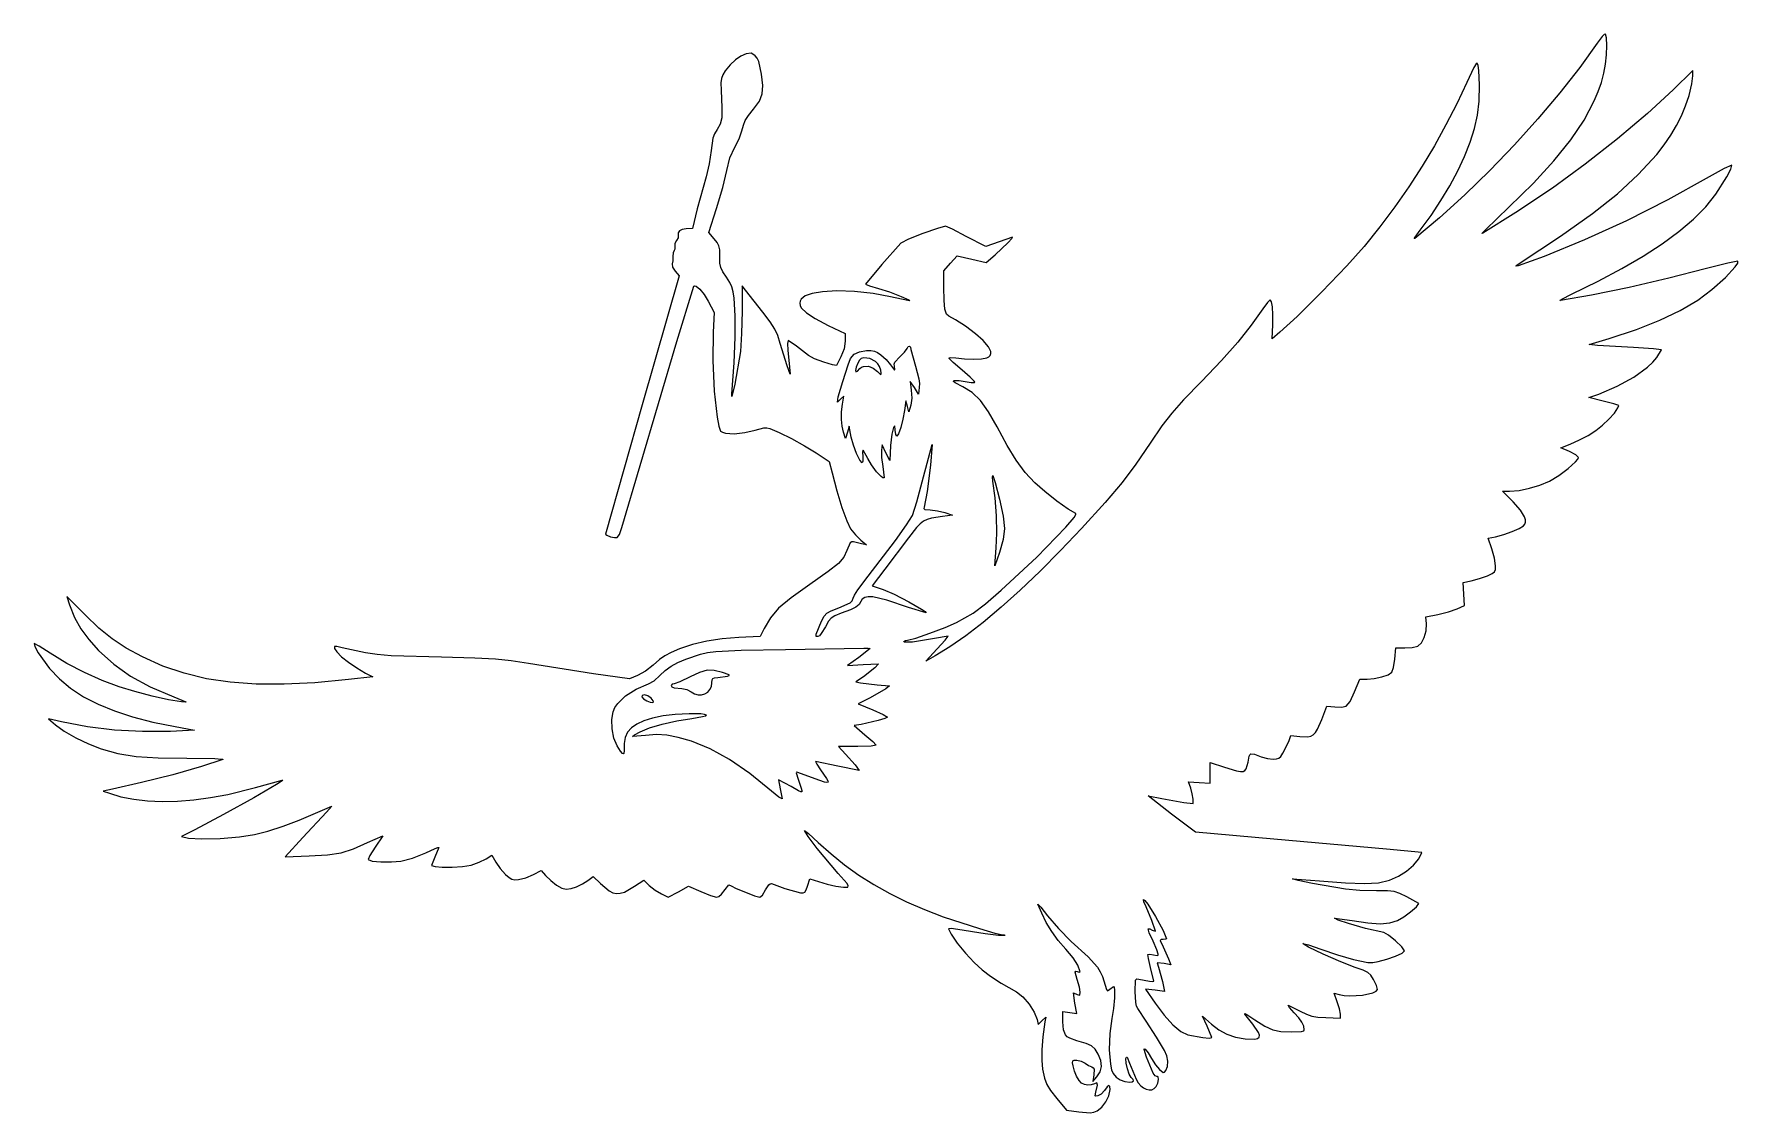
# Model space of a CAD drawing. Extents: x 20 to 403, y 36 to 279.
import ezdxf

# ---------------------------------------------------------------- set-up
doc = ezdxf.new("R2010")
doc.units = 0

msp = doc.modelspace()

# ---------------------------------------------------------------- linework, layer by layer
at = {"layer": 'Layer 1', "color": 7}
for points in [[(371.792734, 277.212952), (367.883926, 271.741517), (363.40213, 266.018314), (358.458966, 260.1653), (353.166056, 254.304431), (347.63502, 248.557664), (341.977481, 243.046954), (336.305059, 237.89426), (330.729375, 233.221536), (330.624093, 233.191219), (330.81316, 233.534626), (331.92882, 235.091259), (334.37918, 238.40751), (336.615807, 241.751046), (338.62671, 245.096236), (340.399902, 248.417448), (341.923393, 251.689051), (343.185194, 254.885412), (344.173317, 257.980901), (344.875773, 260.949887), (345.207053, 264.095123), (345.303516, 267.829058), (345.168468, 271.060284), (345.015161, 272.146316), (344.805217, 272.697394), (344.519688, 272.515493), (344.002647, 271.691977), (342.406327, 268.358225), (340.163362, 263.538671), (337.744696, 258.786916), (335.14661, 254.098001), (332.365383, 249.466963), (329.397294, 244.888841), (326.238621, 240.358676), (322.885646, 235.871505), (319.334646, 231.422368), (315.406683, 227.062804), (309.818459, 221.257952), (304.243464, 215.711069), (300.355189, 212.125411), (298.591299, 210.643744), (298.73241, 213.783468), (298.782571, 216.034633), (298.683903, 217.822776), (298.459559, 219.002378), (298.132688, 219.427916), (297.532965, 218.832603), (296.509909, 217.417081), (293.898249, 213.714015), (290.856642, 209.911729), (287.193263, 205.778715), (282.716289, 201.08346), (278.67643, 196.91186), (276.009097, 193.930886), (273.811401, 191.042516), (271.180449, 187.148729), (267.951979, 182.439143), (264.826035, 178.338098), (261.005559, 173.853408), (255.693494, 167.992884), (250.968612, 162.992669), (246.363619, 158.352122), (241.9058, 154.093568), (237.622441, 150.239331), (233.540827, 146.811734), (229.688244, 143.833103), (226.091975, 141.325761), (222.779307, 139.312032), (220.662639, 138.147865), (223.237918, 140.899533), (225.041496, 142.87068), (225.707364, 143.757035), (222.602918, 143.227868), (217.668436, 142.429708), (216.168578, 142.359703), (215.795061, 142.422886), (215.723747, 142.55759), (216.063296, 142.782486), (216.535136, 142.87509), (218.364621, 143.318267), (221.566633, 144.383216), (225.013384, 145.673061), (227.577088, 146.790926), (231.281257, 148.907594), (234.071235, 151.049549), (237.64008, 154.110518), (245.612863, 161.532636), (252.196582, 168.260223), (254.029099, 170.453028), (254.416293, 171.097339), (254.388216, 171.379552), (252.697086, 172.324887), (250.14606, 174.126811), (247.423055, 176.266079), (245.215988, 178.223446), (243.048608, 180.593122), (241.000291, 183.343136), (238.925515, 186.681849), (236.67876, 190.81762), (234.772657, 194.242323), (232.965772, 196.75752), (231.092741, 198.551727), (228.9882, 199.813459), (227.236437, 200.767062), (226.913286, 201.067337), (226.959726, 201.25103), (228.164684, 201.271976), (230.857923, 200.836515), (231.589938, 200.790213), (231.673998, 200.91341), (231.55466, 201.154016), (230.659486, 202.046985), (228.811811, 203.588184), (226.792157, 205.294747), (225.883753, 206.234019), (225.917929, 206.399383), (226.183615, 206.472144), (227.435977, 206.339852), (229.385075, 206.122122), (231.413549, 206.05322), (233.190668, 206.136454), (234.385703, 206.37513), (234.858715, 206.621454), (235.166776, 206.936819), (235.310299, 207.320809), (235.289697, 207.773013), (234.757774, 208.880405), (233.574314, 210.255688), (231.830819, 211.764916), (229.548235, 213.465968), (227.338411, 214.928894), (225.813198, 215.723747), (225.285133, 216.18291), (224.948892, 217.306838), (224.7714, 219.27082), (224.719586, 222.25014), (224.719586, 225.954309), (226.236531, 227.647643), (227.718199, 229.340978), (230.999034, 228.600144), (234.244592, 227.824032), (236.290704, 229.587922), (239.196713, 232.317542), (240.016371, 233.204448), (240.171262, 233.539036), (237.172649, 232.480702), (234.138759, 231.422368), (229.729034, 233.715425), (226.677504, 235.338204), (225.107642, 236.008482), (223.258865, 235.497505), (220.00118, 234.328377), (216.783183, 233.0468), (215.053469, 232.19848), (210.736348, 227.37865), (207.080686, 222.955696), (207.936173, 222.598508), (210.008743, 222.003195), (212.448424, 221.225981), (215.079927, 220.204028), (216.825076, 219.393741), (217.028337, 219.210599), (216.605692, 219.251527), (212.725134, 220.133472), (208.794967, 220.840682), (204.593601, 221.29323), (200.630361, 221.448121), (197.414569, 221.262362), (195.061981, 220.84013), (193.463455, 220.292222), (192.552847, 219.585564), (192.334841, 219.162368), (192.26401, 218.687082), (192.351791, 218.178103), (192.6223, 217.651348), (193.754497, 216.513088), (195.74659, 215.209463), (198.68457, 213.677635), (202.459294, 211.843189), (202.494572, 210.114577), (202.269676, 208.390374), (201.542071, 206.586797), (200.519015, 204.681796), (199.607305, 204.775502), (197.670333, 205.378532), (195.58784, 206.18), (194.239567, 206.869019), (191.558454, 208.985687), (189.653453, 210.255688), (189.499112, 209.611868), (189.582897, 208.068464), (189.970953, 204.258462), (190.147342, 202.670961), (189.406508, 204.61124), (187.854285, 209.620688), (187.311889, 211.417651), (186.663659, 212.857426), (185.631784, 214.442722), (183.938449, 216.676248), (180.057891, 221.61514), (179.28178, 222.56764), (179.28178, 216.852637), (179.167127, 211.82996), (178.893724, 207.786242), (177.632542, 200.417592), (177.07802, 197.968541), (176.944212, 197.682253), (176.953445, 198.261236), (177.482612, 205.25506), (177.747195, 211.0318), (177.747195, 215.803122), (177.482612, 219.780694), (177.28693, 221.233698), (177.001952, 222.329515), (176.52515, 223.332727), (175.754, 224.507919), (174.927176, 225.727208), (174.483999, 226.668684), (174.305405, 227.702765), (174.272332, 229.199867), (174.242566, 230.675471), (174.087124, 231.611986), (173.706785, 232.33022), (173.002331, 233.15098), (171.767608, 234.562092), (173.531498, 239.959596), (174.929381, 244.691231), (175.824555, 248.496823), (176.538931, 251.416061), (177.623723, 253.753215), (178.607092, 255.680265), (179.246502, 257.422107), (179.570617, 258.714707), (180.013794, 259.77249), (180.734784, 260.889804), (181.892337, 262.360999), (183.170055, 264.130952), (183.832616, 265.752077), (183.96601, 267.6444), (183.656227, 270.227948), (183.038865, 273.08545), (182.683882, 273.829591), (182.209837, 274.355451), (181.731933, 274.729175), (181.297024, 274.911076), (180.199002, 274.778784), (179.024362, 274.267807), (177.786883, 273.416179), (176.582477, 272.293353), (175.507055, 270.968782), (174.927176, 270.057071), (174.62511, 269.257808), (174.534711, 268.220421), (174.589832, 266.594335), (174.749134, 262.631645), (174.700075, 260.345754), (174.36659, 258.979291), (173.672609, 257.774885), (173.091077, 256.787657), (172.724519, 255.830196), (172.332053, 253.012382), (171.882261, 250.013769), (171.167886, 247.120989), (169.192329, 239.88904), (168.098717, 235.479315), (166.722883, 235.408759), (165.801801, 235.281429), (165.175069, 234.972197), (164.872452, 234.510829), (164.923715, 233.927092), (164.888437, 233.389105), (164.535659, 232.798202), (164.182881, 232.136743), (164.147603, 231.422368), (164.182881, 230.857923), (164.006492, 230.505145), (163.786006, 230.037714), (163.72427, 229.199867), (163.702221, 228.234137), (163.547881, 227.506532), (163.591978, 226.809796), (164.218159, 225.848476), (165.100104, 224.790142), (156.809821, 195.827068), (148.519538, 166.722883), (148.862945, 166.437353), (149.652837, 166.13198), (150.528719, 165.91921), (151.130095, 165.911493), (151.663672, 166.656737), (152.223707, 168.169273), (164.606215, 210.044021), (168.451495, 222.532362), (168.661784, 222.606708), (168.963023, 222.498738), (169.765593, 221.813577), (170.713684, 220.632322), (171.661775, 219.110416), (173.037609, 216.605692), (172.755387, 212.125411), (172.667743, 205.775407), (173.006741, 198.84332), (173.643395, 192.996024), (174.033036, 191.000073), (174.448721, 189.900397), (174.860341, 189.615763), (175.552255, 189.422493), (177.535528, 189.305085), (179.915678, 189.538249), (182.209837, 190.112064), (184.150116, 190.645641), (184.839136, 190.632963), (185.561228, 190.464842), (187.648682, 189.595024), (190.407516, 188.215882), (193.344944, 186.585387), (195.968179, 184.961505), (198.896236, 183.021226), (199.531237, 180.516503), (200.608863, 176.459556), (201.775787, 172.69365), (202.86995, 169.681808), (203.729295, 167.88705), (204.805268, 166.568542), (205.987074, 165.382326), (207.257075, 164.288715), (206.198741, 164.500381), (204.399573, 164.958993), (203.988918, 164.988207), (203.65433, 164.742916), (202.882628, 163.018714), (202.201877, 161.500666), (201.008495, 160.108295), (198.670789, 158.266133), (194.557067, 155.398709), (190.32318, 152.371433), (187.514736, 150.018845), (185.652179, 147.877923), (184.255949, 145.485647), (183.338727, 143.686479), (178.540946, 143.474813), (174.770631, 143.176605), (171.317816, 142.650194), (168.142814, 141.892273), (165.205937, 140.899533), (163.287707, 140.088144), (161.898644, 139.356129), (160.68156, 138.478594), (159.279267, 137.230642), (157.510967, 135.850398), (155.716209, 134.867029), (153.952319, 134.161473), (145.838425, 135.290363), (131.233416, 137.58342), (127.306005, 138.230547), (123.78539, 138.606476), (119.093994, 138.823655), (111.654237, 138.994532), (100.268327, 139.3429), (97.108759, 139.604728), (94.544504, 139.98231), (89.252834, 141.1112), (88.05835, 141.414369), (87.502173, 141.393422), (87.521466, 141.002059), (88.053389, 140.193977), (89.117235, 139.10257), (90.663946, 137.865642), (92.528157, 136.602256), (94.544504, 135.431474), (96.132005, 134.620085), (90.663946, 133.985084), (83.098512, 133.267195), (76.197843, 132.918482), (69.882566, 132.947628), (64.073304, 133.363313), (58.690684, 134.17422), (53.655329, 135.389031), (48.887865, 137.016426), (44.308917, 139.065088), (40.604197, 141.068205), (37.451794, 143.130854), (34.491215, 145.524232), (31.361964, 148.519538), (27.234462, 152.647041), (27.869462, 150.777317), (29.023156, 147.948479), (30.431512, 145.397453), (32.190441, 142.978719), (34.395855, 140.546755), (37.815597, 137.436797), (41.592526, 134.770015), (46.004456, 132.381047), (51.329199, 130.104526), (54.03677, 128.980047), (54.103881, 128.896331), (53.958498, 128.869252), (53.093089, 128.940359), (50.15511, 129.434799), (46.469682, 130.250047), (42.585817, 131.257118), (39.052525, 132.327028), (35.2326, 133.740345), (31.247311, 135.537308), (27.275252, 137.625312), (23.495015, 139.911755), (21.00793, 141.490436), (19.896679, 142.063701), (20.06039, 141.396178), (20.835951, 140.030817), (23.389181, 136.489808), (25.58736, 134.144868), (28.12247, 132.02441), (31.017248, 130.1181), (34.294431, 128.415602), (37.976758, 126.90658), (42.086967, 125.5807), (46.647794, 124.427626), (51.681977, 123.437022), (55.985869, 122.625633), (50.588365, 122.308133), (44.271985, 122.267894), (38.025059, 122.621223), (31.930268, 123.364813), (26.070294, 124.495356), (23.106959, 125.165634), (24.69446, 123.7898), (26.641354, 122.380893), (29.262935, 120.879382), (32.175558, 119.483704), (34.995578, 118.392297), (38.789044, 117.357114), (42.880166, 116.698962), (47.844414, 116.358311), (54.257256, 116.275629), (60.576392, 116.196254), (62.100504, 116.097035), (62.400158, 116.032543), (62.37115, 115.958129), (57.568409, 114.391023), (51.121942, 112.57587), (44.100006, 110.793789), (37.570857, 109.325902), (35.454189, 108.902569), (36.865301, 108.408679), (39.456703, 107.628227), (42.316824, 107.059855), (45.416722, 106.703976), (48.727461, 106.561005), (52.220101, 106.631354), (55.865704, 106.915436), (59.635329, 107.413666), (63.50004, 108.126457), (69.730981, 109.669861), (75.776714, 111.372015), (75.916086, 111.375089), (75.720904, 111.198175), (74.457104, 110.378173), (69.347335, 107.390033), (62.531003, 103.588299), (56.091702, 100.153674), (53.093089, 98.636729), (54.68059, 98.319229), (57.591009, 98.137879), (61.771428, 98.244263), (66.110597, 98.582158), (69.497266, 99.09534), (72.525093, 99.899564), (75.939874, 101.004751), (79.572936, 102.354678), (83.255608, 103.893121), (86.959777, 105.5159), (85.725054, 104.175343), (80.433384, 98.46034), (76.411715, 94.085893), (81.844496, 94.297559), (85.933965, 94.523007), (89.027938, 94.989886), (91.811026, 95.860256), (94.967838, 97.296172), (98.425062, 98.848396), (96.661172, 96.237838), (95.483775, 94.398983), (95.073671, 93.48617), (96.022864, 93.152685), (97.984089, 92.961413), (100.34219, 92.935506), (102.482009, 93.098114), (105.123434, 93.772802), (108.055901, 95.003115), (110.194618, 95.982074), (110.809223, 96.193741), (110.983959, 96.167283), (110.137292, 93.980059), (109.396458, 92.145614), (110.172569, 91.933947), (111.78267, 91.745431), (114.031079, 91.748738), (116.378706, 91.924025), (118.286463, 92.251447), (120.094451, 92.873218), (121.637854, 93.627281), (122.978411, 94.473948), (123.825078, 92.921725), (124.804037, 91.431238), (126.047579, 90.099501), (126.847393, 89.412687), (127.471921, 89.049987), (128.116292, 88.938641), (128.975637, 89.005889), (130.580777, 89.380716), (132.29175, 90.099501), (134.090918, 91.052002), (135.043418, 89.923112), (136.197664, 88.733038), (137.477587, 87.731479), (138.704593, 87.040806), (139.700088, 86.783388), (140.773305, 86.938831), (142.041652, 87.365472), (143.356301, 88.003779), (144.568424, 88.794223), (145.76787, 89.676168), (147.390648, 88.088667), (149.355732, 86.456517), (150.200401, 86.018094), (151.019852, 85.826478), (151.864108, 85.877947), (152.783191, 86.168783), (155.045931, 87.453666), (157.162599, 88.864778), (158.397322, 87.665333), (159.70701, 86.620228), (161.14899, 85.760332), (162.665936, 84.98422), (164.958993, 86.218943), (167.216772, 87.488944), (170.003718, 86.254221), (172.190942, 85.385505), (173.531498, 85.019498), (174.020978, 85.187068), (174.642749, 85.698596), (176.283167, 87.806444), (176.812334, 87.5595), (177.984769, 86.954265), (180.027023, 86.10429), (182.075892, 85.34692), (183.268171, 85.019498), (183.881123, 85.500158), (184.57345, 86.642277), (185.309874, 87.810854), (185.620208, 88.046223), (185.914006, 88.053389), (188.912619, 86.995055), (192.440399, 86.007276), (193.035712, 85.991291), (193.419358, 86.170436), (193.7104, 86.647238), (194.0279, 87.524222), (194.557067, 89.147001), (196.462068, 88.512), (198.416128, 87.92716), (200.426411, 87.484534), (202.11258, 87.24696), (203.094295, 87.277277), (203.199577, 87.538002), (202.904676, 88.093076), (200.942349, 90.311168), (196.179846, 95.982074), (194.155782, 98.65547), (193.322344, 100.012563), (194.239567, 99.333465), (196.42679, 97.33145), (199.31771, 94.729023), (202.362831, 92.287827), (205.574145, 90.00042), (208.963639, 87.859361), (212.543302, 85.857208), (216.325123, 83.98652), (220.321092, 82.239855), (224.543197, 80.609773), (232.710008, 77.93307), (236.181564, 76.943638), (238.019317, 76.552826), (238.372095, 76.504319), (238.407372, 76.376437), (237.021616, 76.397934), (234.015286, 76.733625), (227.824032, 77.752271), (226.377643, 77.981577), (225.77792, 77.893382), (226.319214, 76.668581), (227.70056, 74.683103), (229.558157, 72.406582), (231.528201, 70.308655), (233.363749, 68.63737), (235.23237, 67.204209), (237.630158, 65.665215), (241.053207, 63.676429), (242.495187, 62.557461), (243.910709, 60.942399), (245.061647, 59.142129), (245.709877, 57.467536), (245.956822, 56.373924), (246.803489, 57.185314), (247.650156, 57.996703), (247.473767, 56.938369), (247.019014, 53.611783), (246.772621, 50.698608), (246.744509, 48.24184), (246.9446, 46.284474), (247.371792, 44.252142), (247.875052, 42.831659), (248.715656, 41.497166), (250.15488, 39.722803), (252.342103, 37.112246), (255.12905, 36.688912), (257.664641, 36.468426), (258.437997, 36.609537), (259.221274, 36.935857), (260.283467, 37.739529), (261.21006, 38.946691), (261.865456, 40.339062), (262.114054, 41.69836), (262.045152, 42.405018), (261.827422, 42.615582), (261.444327, 42.323438), (260.879331, 41.521971), (260.147317, 40.692942), (259.362386, 40.287248), (258.953935, 40.250316), (258.767073, 40.335755), (258.939052, 41.098637), (259.29183, 42.721416), (259.168358, 43.210895), (258.621552, 43.038916), (257.88182, 42.787562), (257.095787, 42.721416), (256.349441, 42.840478), (255.728772, 43.144749), (255.143381, 43.780852), (254.591063, 44.714612), (254.131349, 45.833579), (253.823771, 47.025307), (253.702504, 47.765039), (253.753215, 48.154197), (254.042052, 48.30523), (254.63516, 48.330586), (255.60971, 48.145378), (256.504884, 47.695586), (257.289815, 47.162009), (258.021829, 46.813641), (258.341534, 46.62733), (258.515718, 46.328571), (258.480441, 45.049751), (258.268774, 43.568083), (259.115441, 44.555861), (259.909743, 45.722785), (260.231101, 46.932703), (260.082824, 48.24184), (259.468219, 49.70642), (258.768175, 50.814915), (257.968912, 51.536456), (256.719858, 52.092633), (254.670438, 52.705033), (253.033879, 53.272234), (252.483284, 53.607304), (252.08193, 54.014722), (251.639303, 55.160699), (251.530714, 56.938369), (251.530714, 59.301982), (253.082937, 59.090315), (254.63516, 58.84337), (254.211827, 61.171705), (253.894327, 63.50004), (254.740994, 63.147262), (255.2878, 62.992922), (255.411272, 63.605873), (255.221654, 64.78327), (254.740994, 66.463375), (254.264743, 68.15671), (254.383806, 68.328689), (254.740994, 68.262543), (255.199054, 68.131354), (255.362765, 68.244904), (254.846827, 69.708933), (253.823771, 71.35376), (252.165714, 73.342546), (250.478443, 75.274006), (249.012761, 77.258382), (247.76536, 79.295675), (246.732933, 81.385885), (245.886266, 83.467275), (246.512447, 82.766129), (248.038212, 80.82144), (250.481199, 77.946299), (253.400437, 75.071158), (257.185084, 71.573144), (259.283011, 69.259141), (259.924763, 68.238152), (260.415207, 67.143575), (261.302665, 64.240874), (261.527561, 63.963061), (262.043498, 64.346707), (262.925443, 64.911152), (263.075167, 64.713266), (263.157505, 64.168113), (263.14152, 62.327053), (262.920482, 59.970055), (262.537388, 57.679203), (262.050664, 54.301354), (261.950894, 50.632462), (262.214926, 47.400134), (262.476134, 46.175057), (262.81961, 45.331973), (263.503117, 44.537671), (264.398292, 43.925271), (265.438987, 43.531152), (266.559057, 43.391694), (267.120194, 43.467211), (267.370446, 43.678326), (267.303198, 44.00189), (266.911835, 44.41475), (266.446609, 45.156686), (266.02107, 46.355029), (265.741053, 47.659205), (265.71239, 48.718642), (265.808852, 49.043859), (265.954924, 48.992045), (266.488501, 47.62503), (267.970169, 44.061972), (268.455032, 43.249894), (269.01803, 42.592431), (269.631464, 42.09868), (270.267636, 41.777735), (270.898846, 41.638691), (271.497398, 41.690643), (272.035591, 41.942686), (272.485727, 42.403916), (272.874885, 43.193808), (273.032533, 43.987007), (272.952056, 44.561925), (272.820453, 44.698282), (272.626838, 44.696973), (272.263587, 44.779104), (271.837498, 45.38048), (270.333781, 49.000864), (269.769337, 50.707428), (269.807922, 50.920748), (270.051559, 50.800032), (270.704198, 49.984233), (271.462671, 48.718642), (272.318158, 47.320759), (273.226561, 46.213918), (274.108506, 45.53923), (274.367577, 45.633488), (274.672951, 46.002251), (275.064865, 46.93105), (275.135972, 48.088051), (274.896193, 49.331042), (274.355451, 50.51781), (272.556283, 53.516423), (270.263226, 57.114758), (268.393502, 59.936982), (268.085924, 60.513554), (267.890794, 61.295177), (267.758502, 63.81754), (267.873155, 66.331083), (268.11569, 66.615511), (268.569891, 66.569209), (271.021698, 66.079729), (271.734972, 66.038388), (271.991838, 66.145875), (271.215726, 69.179766), (270.748296, 71.20383), (270.651282, 72.143101), (271.087844, 72.178379), (271.921282, 72.00199), (272.733223, 71.852059), (272.932694, 71.942459), (272.992846, 72.178379), (272.690228, 73.192616), (271.815449, 75.106436), (270.964372, 76.998208), (270.721837, 77.858105), (271.043747, 77.866924), (271.603782, 77.61116), (272.344616, 77.364215), (271.542046, 79.798384), (270.263226, 82.867552), (269.747288, 83.987622), (269.628225, 84.525609), (269.962469, 84.298508), (270.602223, 83.449636), (272.366665, 80.627412), (274.058345, 77.540604), (274.814062, 75.670881), (274.606805, 75.542999), (274.108506, 75.494492), (273.611861, 75.458112), (273.442638, 75.256367), (274.073228, 73.801158), (275.307951, 71.155323), (275.837118, 69.814766), (274.284895, 70.061711), (272.697394, 70.273378), (273.050172, 69.285599), (273.896839, 66.040042), (274.390728, 63.81754), (272.27406, 64.064485), (270.122115, 64.311429), (272.309338, 61.136427), (274.318519, 58.440432), (276.264862, 56.29014), (278.059068, 54.781462), (279.611843, 54.010312), (283.02938, 53.419409), (284.458682, 53.31578), (285.044624, 53.410589), (283.98629, 55.950591), (282.963234, 58.243648), (284.938791, 56.44448), (286.62992, 55.157392), (288.413654, 54.191111), (290.356138, 53.522486), (292.523518, 53.128367), (294.708536, 53.031353), (295.346293, 53.185418), (295.6897, 53.489964), (295.745373, 53.956568), (295.519926, 54.596805), (294.25213, 56.44448), (292.452962, 58.702259), (292.473908, 58.821322), (292.911573, 58.622884), (294.746019, 57.432258), (296.991671, 55.975396), (298.767688, 55.143611), (300.570163, 54.768233), (302.895191, 54.68059), (305.249984, 54.782014), (305.722927, 54.933598), (305.858526, 55.174479), (305.724029, 55.998547), (305.31172, 56.898682), (304.608369, 57.898036), (303.600747, 59.019759), (302.524774, 60.192746), (302.189635, 60.677816), (304.906025, 59.372537), (306.356274, 58.67525), (307.56509, 58.265696), (308.899583, 58.047966), (310.726862, 57.926148), (313.97242, 57.785036), (313.97242, 58.702259), (313.765163, 59.879656), (313.266864, 61.453928), (312.561308, 63.394207), (313.690198, 63.111984), (314.803929, 62.901489), (316.117751, 62.817084), (318.928951, 62.975283), (321.290359, 63.484055), (322.041941, 63.837866), (322.368536, 64.240874), (322.121592, 65.10077), (321.451314, 66.463375), (320.830645, 67.45391), (320.163674, 68.090564), (319.099828, 68.601541), (317.288533, 69.215044), (314.088726, 70.445357), (310.13155, 72.178379), (306.815988, 73.779109), (305.835995, 74.331427), (305.541026, 74.612547), (306.797797, 74.295047), (309.562695, 73.342546), (313.32419, 72.072545), (316.900477, 71.014211), (320.168084, 70.335114), (321.261144, 70.349445), (322.509648, 70.5556), (324.462605, 71.05445), (326.385796, 71.741816), (327.852581, 72.435796), (328.436318, 72.95449), (327.817303, 73.812182), (326.394615, 75.159353), (324.819792, 76.427149), (323.744371, 77.046715), (319.603639, 77.990396), (315.806866, 79.092828), (313.504989, 79.86012), (312.631864, 80.256995), (316.618255, 79.727828), (320.151547, 79.212441), (322.95062, 79.044321), (325.141151, 79.226773), (326.848817, 79.763106), (328.232919, 80.586622), (329.798923, 81.747482), (331.080499, 82.868655), (331.61132, 83.573108), (328.965485, 85.125331), (327.375228, 85.865063), (326.112393, 86.254221), (324.565131, 86.405254), (322.121592, 86.43061), (318.324819, 86.540853), (315.136587, 86.783388), (307.728249, 88.084257), (304.450721, 88.772725), (303.177413, 89.147001), (309.245195, 88.723667), (315.122256, 88.214344), (319.43166, 88.062208), (322.590125, 88.26726), (325.014371, 88.8295), (327.027411, 89.718611), (328.894929, 90.888842), (330.471406, 92.237667), (331.61132, 93.662559), (332.281598, 95.073671), (324.379371, 95.779227), (298.979355, 98.037006), (281.340455, 99.659785), (275.978229, 103.716732), (270.721837, 107.844235), (273.755728, 107.244512), (278.765176, 106.327289), (280.811288, 106.080345), (280.811288, 107.103401), (280.639309, 108.24111), (280.282121, 109.537569), (279.752954, 110.983959), (282.2224, 110.842848), (284.691846, 110.666459), (284.691846, 112.994793), (284.691846, 115.28785), (287.866848, 114.264794), (290.589302, 113.434112), (291.459189, 113.267025), (292.078135, 113.281426), (292.503605, 113.489303), (292.793062, 113.902646), (293.193796, 115.393684), (293.473262, 116.712743), (293.626018, 117.077303), (293.842025, 117.267817), (294.627508, 117.194505), (296.157131, 116.628407), (297.541785, 116.25358), (298.873522, 116.063962), (299.601677, 116.109713), (300.121474, 116.297677), (300.55528, 116.703923), (301.025467, 117.404518), (302.366024, 120.050353), (302.824635, 121.39091), (304.870748, 121.143965), (306.644008, 121.095458), (307.305949, 121.255586), (307.864951, 121.576118), (308.356153, 122.085166), (308.814695, 122.810841), (309.774362, 125.024523), (310.903251, 127.987858), (312.737697, 127.811469), (314.263462, 127.785011), (315.312976, 128.023136), (316.155234, 129.072651), (317.1827, 131.233416), (318.346867, 134.05564), (319.969646, 134.05564), (321.585259, 134.198956), (323.290169, 134.567168), (324.73711, 135.067672), (325.578816, 135.607863), (325.949233, 136.697065), (326.213817, 138.606476), (326.425483, 141.1112), (328.471596, 141.1112), (330.17375, 141.225853), (331.399653, 141.499256), (332.213799, 142.212529), (332.859272, 143.421896), (333.260006, 144.922305), (333.339932, 146.508703), (333.198821, 148.096204), (335.879934, 148.625371), (338.278824, 149.207455), (340.254381, 149.895372), (341.947715, 150.636206), (341.771326, 153.211485), (341.594937, 155.822043), (343.429383, 156.210098), (345.277058, 156.695168), (347.098274, 157.338988), (348.123535, 157.82075), (348.659317, 158.229752), (348.864369, 158.757817), (348.897442, 159.596767), (348.650497, 161.303331), (348.086053, 163.40677), (347.274663, 165.770382), (348.897442, 166.12316), (350.751731, 166.61264), (352.61925, 167.260869), (354.195727, 167.948786), (355.17689, 168.557328), (355.502245, 168.948416), (355.656448, 169.41061), (355.637018, 169.948872), (355.441474, 170.568163), (354.512124, 172.069674), (352.848556, 173.954832), (350.449665, 176.389), (352.072444, 176.389), (354.192419, 176.558223), (356.543905, 177.02841), (358.90862, 177.743337), (361.068283, 178.646779), (363.159595, 179.900795), (365.28398, 181.482232), (366.932115, 182.97768), (367.418425, 183.563967), (367.594676, 183.973727), (367.012592, 184.533762), (365.583841, 185.279006), (363.608285, 186.125673), (365.689675, 186.97234), (367.817918, 187.891768), (369.751032, 188.9038), (371.479093, 190.008436), (372.992179, 191.205676), (374.423135, 192.575447), (375.655653, 193.961754), (376.464838, 195.090093), (376.625793, 195.685957), (375.532181, 196.056373), (373.168568, 196.638457), (369.923011, 197.414569), (372.18079, 198.225958), (376.278527, 199.966697), (380.012462, 202.04478), (383.084937, 204.268384), (384.280111, 205.374811), (385.198298, 206.445686), (386.29191, 208.174298), (384.431006, 208.408013), (379.977184, 208.668187), (371.828012, 209.126798), (369.958289, 209.373743), (374.509125, 210.749577), (380.605018, 212.754348), (385.890625, 214.828573), (390.468471, 217.015245), (394.441082, 219.35736), (397.608367, 221.727036), (400.676433, 224.477051), (402.884603, 226.863264), (403.428515, 227.6874), (403.472199, 228.141533), (401.214419, 227.69615), (396.099138, 226.377643), (387.915791, 224.281921), (379.024683, 222.232501), (370.53045, 220.474123), (363.537729, 219.251527), (363.412603, 219.309405), (363.833181, 219.608715), (366.007175, 220.733195), (371.977116, 223.636172), (377.360012, 226.481271), (382.177361, 229.283376), (386.45066, 232.057368), (390.201407, 234.818132), (393.451099, 237.580549), (396.221233, 240.359503), (398.533307, 243.169875), (401.002753, 247.138628), (401.847215, 248.83527), (402.096364, 249.731546), (400.358933, 248.973073), (396.346083, 246.732933), (387.67932, 241.924679), (378.367634, 237.238795), (368.917042, 232.916714), (359.83356, 229.199867), (353.981855, 227.078789), (353.553491, 226.983635), (353.468673, 227.041857), (354.189112, 227.577088), (363.563085, 233.749049), (370.7344, 238.826296), (376.344673, 243.288387), (381.035518, 247.614878), (385.192786, 252.129885), (386.90307, 254.302846), (388.390939, 256.456377), (389.673756, 258.618176), (390.768883, 260.815941), (391.693685, 263.077372), (392.465525, 265.430167), (393.091706, 268.001037), (393.34747, 269.804614), (393.34747, 271.039337), (388.867189, 266.66489), (383.120215, 261.378181), (376.361209, 255.671446), (369.073036, 249.931637), (361.738561, 244.54571), (353.496785, 239.104109), (346.075218, 234.456259), (345.901447, 234.375023), (345.908751, 234.447991), (346.622024, 235.210322), (351.931333, 240.277096), (357.414826, 245.675771), (362.038423, 250.697827), (365.84181, 255.409825), (368.864677, 259.878323), (371.146709, 264.169882), (372.022316, 266.270108), (372.727596, 268.351059), (373.267512, 270.421054), (373.647024, 272.488414), (373.871093, 274.561459), (373.94468, 276.648508), (373.852076, 278.37271), (373.62718, 279.223787), (373.365352, 279.122915), (372.934853, 278.707849), (371.792734, 277.212952), (371.792734, 277.212952)], [(217.311248, 208.244853), (218.334304, 204.470129), (219.101596, 201.612627), (219.217352, 200.590673), (219.180971, 199.707626), (218.969305, 198.225958), (218.122637, 199.672348), (217.134859, 201.012904), (217.346526, 199.072625), (217.509686, 197.304326), (217.27597, 195.721234), (216.852637, 194.204289), (216.499859, 195.439012), (216.147081, 196.673735), (215.82958, 194.557067), (215.485071, 192.575998), (215.004962, 190.694148), (214.505009, 189.288548), (214.100968, 188.73623), (213.876072, 189.128696), (213.783468, 190.076786), (213.690864, 191.051336), (213.570148, 191.014404), (213.360134, 190.676509), (212.989717, 189.190432), (212.725134, 186.619562), (212.513467, 183.268171), (211.631522, 185.032061), (210.784855, 186.795951), (210.679022, 185.561228), (210.70107, 183.982546), (210.961244, 181.927615), (211.243466, 179.352335), (211.00479, 179.368114), (210.610671, 179.643928), (209.541313, 180.759037), (208.405808, 182.264407), (207.574575, 183.726782), (206.516241, 185.561228), (206.414818, 185.146714), (206.445686, 184.150116), (206.472144, 183.153518), (206.339852, 182.739004), (205.785329, 183.335971), (205.052212, 184.815984), (204.345554, 186.712717), (203.870406, 188.559841), (203.411795, 191.029287), (202.988461, 189.618175), (202.600405, 188.207063), (202.141794, 189.618175), (201.810513, 190.987395), (201.661134, 192.528593), (201.690348, 194.202084), (201.894849, 195.968179), (202.21235, 197.732069), (201.471516, 197.061791), (200.730682, 196.391513), (200.942349, 197.590958), (202.000683, 201.08346), (203.16485, 204.822907), (203.710002, 206.21197), (204.536275, 207.1777), (205.699891, 207.759784), (207.257075, 207.997909), (208.295565, 208.003421), (209.082701, 207.883256), (209.777233, 207.591112), (210.53791, 207.080686), (211.746175, 206.017942), (212.689856, 204.822907), (213.607079, 203.614642), (213.701888, 203.781109), (213.571801, 204.470129), (213.516128, 204.96953), (213.655586, 205.422629), (214.771246, 206.586797), (215.864858, 207.645131), (216.429303, 208.491798), (216.671287, 208.91458), (216.96288, 208.990097), (217.208171, 208.754728), (217.311248, 208.244853), (217.311248, 208.244853)], [(205.704852, 205.881241), (205.310181, 205.194426), (204.981657, 204.302559), (204.811882, 203.529755), (204.893462, 203.200128), (205.272699, 203.411795), (205.810685, 203.940962), (206.180206, 204.250745), (206.636957, 204.441466), (207.711277, 204.478948), (208.831898, 204.079868), (209.797077, 203.270684), (210.440896, 202.644503), (210.570983, 202.675371), (210.608466, 202.917906), (210.489403, 203.610232), (210.185132, 204.434851), (209.81754, 205.017899), (209.301534, 205.514131), (208.011138, 206.189922), (206.687669, 206.349774), (206.130321, 206.201084), (205.704852, 205.881241), (205.704852, 205.881241)], [(221.685695, 182.209837), (220.927222, 176.296396), (220.274583, 172.790664), (220.226627, 172.468203), (220.393646, 172.274727), (221.650417, 172.155664), (223.251148, 171.974865), (224.931253, 171.555941), (226.659865, 170.956219), (224.366808, 170.709274), (221.906733, 170.321218), (220.965463, 170.017223), (220.137882, 169.589204), (219.364871, 168.999128), (218.587312, 168.20896), (216.782081, 165.876216), (211.384578, 158.820656), (208.562354, 155.045931), (211.067077, 154.234542), (213.514475, 153.204871), (216.808539, 151.500512), (219.639583, 149.84907), (220.472194, 149.270569), (220.697917, 148.978149), (216.746803, 150.212872), (211.876262, 151.840612), (208.712284, 152.572075), (207.654501, 152.615139), (206.884453, 152.450257), (206.355837, 152.082803), (206.022352, 151.518151), (205.640911, 150.862204), (204.92874, 150.292247), (203.660944, 149.682603), (201.612627, 148.907594), (200.192696, 148.349212), (199.328389, 147.827211), (198.715438, 147.086929), (198.049569, 145.873703), (197.110298, 144.339119), (196.685311, 143.849639), (196.356235, 143.651202), (195.972038, 143.70026), (195.95495, 144.202417), (197.167624, 147.108426), (197.749708, 148.232355), (198.35825, 148.929642), (199.350438, 149.474795), (201.08346, 150.142317), (203.614642, 151.227109), (204.079868, 151.680208), (204.29374, 152.258985), (204.618957, 152.986589), (205.360893, 154.163986), (207.645131, 157.233155), (213.805517, 165.294132), (216.301972, 168.792146), (217.664026, 170.920941), (218.647395, 173.959242), (220.133472, 179.564002), (222.073751, 186.901784), (221.685695, 182.209837), (221.685695, 182.209837)], [(237.243205, 174.554554), (238.096487, 170.725811), (238.380914, 167.975245), (238.096487, 165.515721), (237.243205, 162.560102), (236.149593, 159.561489), (236.467093, 163.653714), (236.609858, 166.953842), (236.52442, 170.845976), (236.233929, 174.890245), (235.761537, 178.646779), (235.682162, 179.546363), (235.761537, 179.91678), (236.277475, 178.346918), (237.243205, 174.554554), (237.243205, 174.554554)], [(208.13902, 140.934811), (205.599018, 138.959254), (203.023739, 137.160086), (206.516241, 137.336475), (209.973466, 137.548142), (209.162076, 136.630919), (206.622075, 134.584807), (204.92874, 133.455917), (205.951796, 133.244251), (209.726521, 132.785639), (212.478189, 132.538695), (211.631522, 131.868416), (208.103742, 129.857582), (205.387352, 128.481748), (208.703465, 127.141191), (211.049439, 126.122545), (212.019578, 125.55369), (211.420407, 125.230127), (209.924959, 124.764349), (206.05763, 123.895634), (204.505407, 123.648689), (206.939575, 121.567299), (208.699055, 120.028305), (209.479576, 119.203686), (208.310999, 118.97879), (205.316796, 118.886186), (200.977627, 118.886186), (202.600405, 117.228129), (204.756761, 114.81601), (205.669574, 113.488683), (200.836515, 114.511739), (195.827068, 115.534795), (196.096061, 114.935072), (196.92068, 113.700349), (198.310845, 111.742983), (198.618562, 111.184532), (198.649292, 110.873716), (198.38898, 110.786141), (197.823571, 110.897418), (195.721234, 111.618959), (191.840676, 113.030071), (191.543571, 113.131495), (191.448211, 112.994793), (191.875954, 111.583681), (192.620647, 109.568437), (192.764583, 109.018875), (192.727031, 108.743818), (192.486081, 108.720116), (192.019821, 108.924617), (190.323731, 109.925625), (187.501507, 111.44257), (187.889563, 109.36118), (188.277619, 107.138679), (187.545604, 107.522325), (185.914006, 108.832013), (181.024172, 112.817853), (176.455146, 115.980177), (172.11763, 118.381824), (167.922328, 120.085631), (164.887335, 120.979152), (162.374894, 121.465875), (160.034432, 121.588796), (157.515377, 121.39091), (154.58732, 121.179243), (155.041521, 121.54966), (156.315932, 122.237577), (158.452995, 123.112907), (161.294511, 123.94855), (164.565976, 124.67836), (167.992884, 125.23619), (170.369725, 125.633065), (171.043862, 125.821581), (171.238441, 125.977024), (170.856242, 126.132949), (169.99986, 126.232237), (167.335835, 126.272475), (164.188945, 126.120891), (161.501768, 125.800635), (159.104394, 125.267471), (157.132833, 124.657414), (155.559802, 123.946483), (154.358014, 123.110703), (153.500185, 122.126094), (152.959029, 120.968679), (152.707261, 119.61448), (152.717596, 118.039519), (152.677909, 117.371445), (152.568768, 117.270573), (152.400096, 117.325143), (151.884158, 117.900612), (151.130095, 119.097853), (150.421783, 120.814889), (150.014435, 122.885807), (149.94443, 124.976567), (150.24815, 126.753135), (150.663009, 127.668222), (151.284987, 128.577108), (153.065964, 130.311783), (155.422411, 131.828178), (158.185655, 132.997306), (159.504163, 133.720501), (160.796212, 134.867029), (161.998965, 136.036709), (163.300936, 137.001336), (164.814574, 137.833672), (166.652327, 138.606476), (169.890168, 139.696781), (171.475602, 140.043909), (173.372748, 140.290991), (179.104288, 140.580931), (189.089008, 140.758422), (206.657352, 141.040644), (207.702457, 141.040644), (208.13902, 140.934811), (208.13902, 140.934811)], [(167.56955, 134.584807), (165.267674, 133.491195), (163.971214, 133.032584), (163.521422, 132.909111), (163.336214, 132.679806), (163.50213, 132.370574), (163.975624, 132.13741), (165.699827, 131.938972), (166.837536, 131.731715), (167.816495, 131.233416), (168.585303, 130.777285), (169.383049, 130.560933), (170.169221, 130.566169), (170.903302, 130.774805), (171.544779, 131.168648), (172.053138, 131.72951), (172.387864, 132.4392), (172.508442, 133.279528), (172.53931, 133.902953), (172.70247, 134.245258), (173.103755, 134.39574), (173.848998, 134.443696), (176.000944, 134.725918), (176.380732, 134.873093), (176.366951, 135.030189), (174.907332, 135.572585), (173.026585, 136.033402), (171.42365, 136.057655), (169.72811, 135.592429), (167.56955, 134.584807), (167.56955, 134.584807)], [(156.703988, 130.104526), (157.089839, 129.643159), (157.806419, 129.191713), (158.589145, 128.879174), (159.173434, 128.834526), (159.310135, 128.968058), (159.268243, 129.188406), (158.794197, 129.760568), (158.042339, 130.293042), (157.30371, 130.52786), (156.81864, 130.408797), (156.703988, 130.104526), (156.703988, 130.104526)]]:
    msp.add_lwpolyline(points, dxfattribs=at)

doc.saveas('drawing.dxf')
